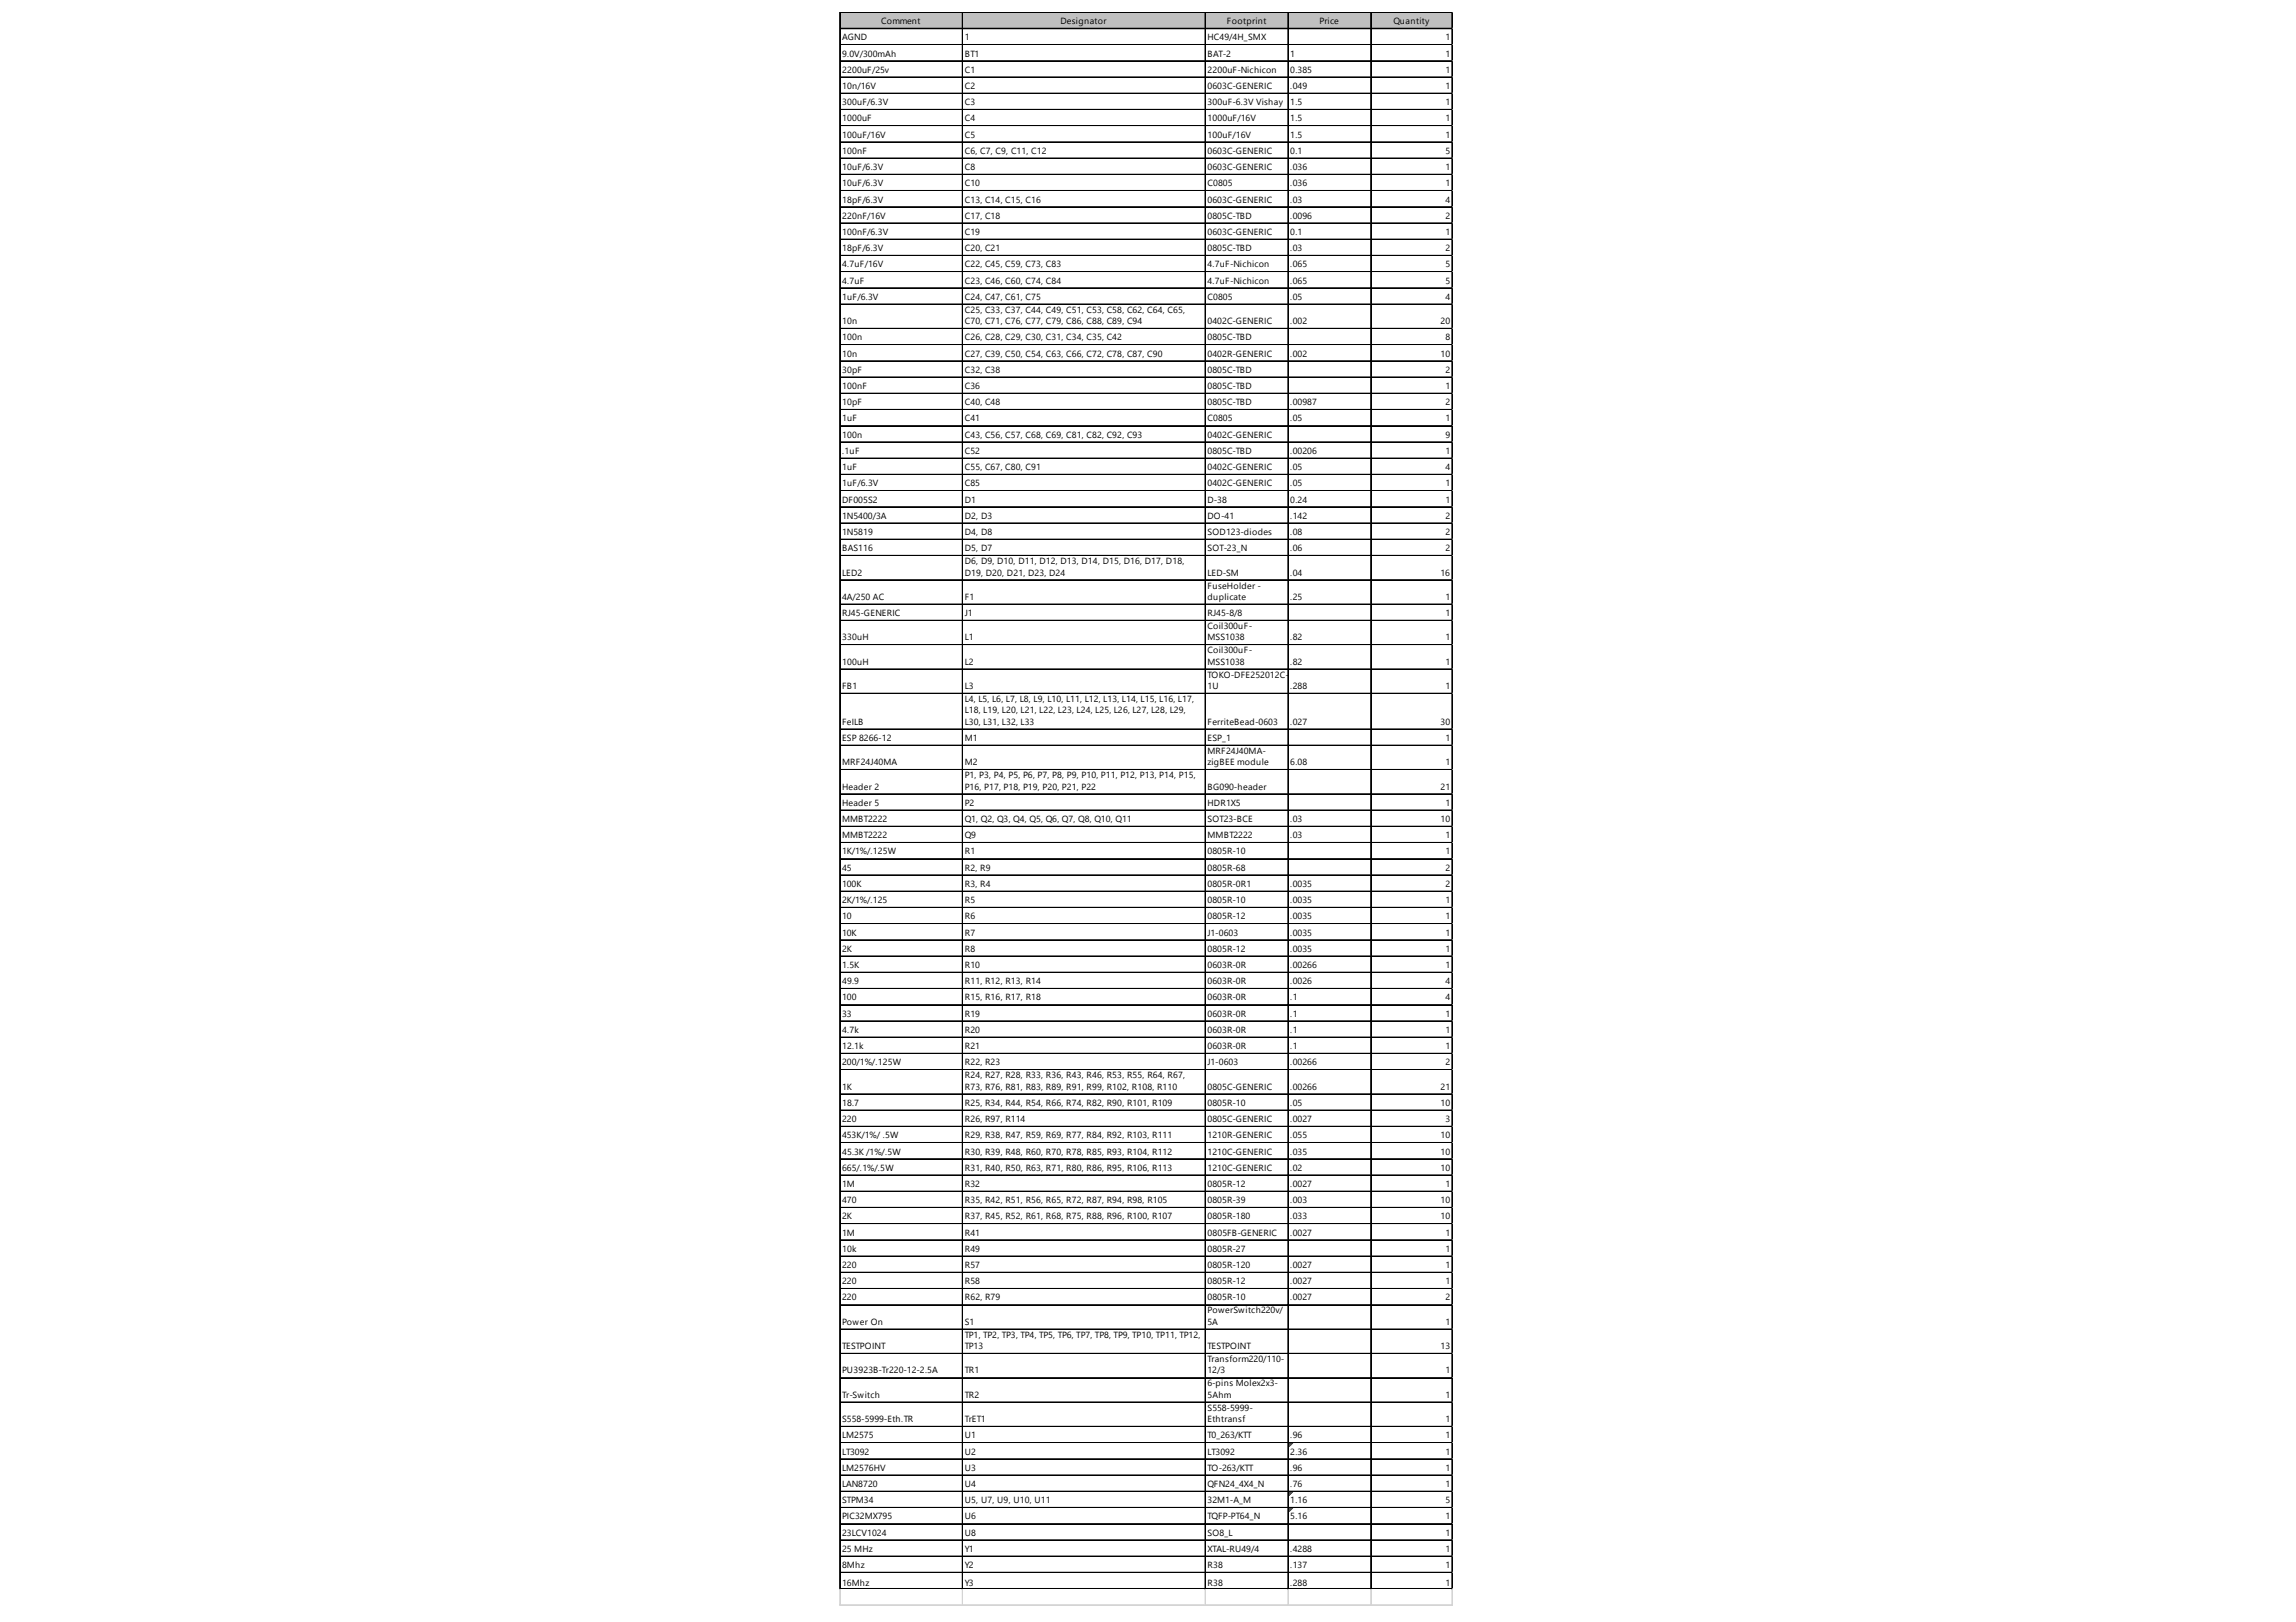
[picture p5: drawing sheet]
<svg xmlns="http://www.w3.org/2000/svg" width="297mm" height="210mm" viewBox="0 0 297 210" stroke-linecap="round" stroke-linejoin="round" font-family="sans-serif">
<defs><g id="words">
<g font-size="1.2">
<text x="108.9" y="5.2">AGND</text>
<text x="114" y="3.1">Comment</text>
<text x="124.8" y="5.2">1</text>
<text x="137.2" y="3.1">Designator</text>
<text x="156.2" y="5.2">HC49/4H_SMX</text>
<text x="158.7" y="3.1">Footprint</text>
<text x="170.7" y="3.1">Price</text>
<text x="180.3" y="3.1">Quantity</text>
<text x="187" y="5.2">1</text>
<text x="108.9" y="7.3">9.0V/300mAh</text>
<text x="108.9" y="9.4">2200uF/25v</text>
<text x="108.9" y="11.5">10n/16V</text>
<text x="124.8" y="7.3">BT1</text>
<text x="124.8" y="9.4">C1</text>
<text x="124.8" y="11.5">C2</text>
<text x="156.2" y="7.3">BAT-2</text>
<text x="156.2" y="9.4">2200uF-Nichicon</text>
<text x="156.2" y="11.5">0603C-GENERIC</text>
<text x="166.9" y="7.3">1</text>
<text x="166.9" y="9.4">0.385</text>
<text x="166.9" y="11.5">.049</text>
<text x="187" y="7.3">1</text>
<text x="187" y="9.4">1</text>
<text x="187" y="11.5">1</text>
<text x="108.9" y="13.6">300uF/6.3V</text>
<text x="108.9" y="15.7">1000uF</text>
<text x="108.9" y="17.8">100uF/16V</text>
<text x="124.8" y="13.6">C3</text>
<text x="124.8" y="15.7">C4</text>
<text x="124.8" y="17.8">C5</text>
<text x="156.2" y="13.6">300uF-6.3V Vishay</text>
<text x="156.2" y="15.7">1000uF/16V</text>
<text x="156.2" y="17.8">100uF/16V</text>
<text x="166.9" y="13.6">1.5</text>
<text x="166.9" y="15.7">1.5</text>
<text x="166.9" y="17.8">1.5</text>
<text x="187" y="13.6">1</text>
<text x="187" y="15.7">1</text>
<text x="187" y="17.8">1</text>
<text x="108.9" y="19.9">100nF</text>
<text x="108.9" y="22">10uF/6.3V</text>
<text x="124.8" y="19.9">C6, C7, C9, C11, C12</text>
<text x="124.8" y="22">C8</text>
<text x="156.2" y="19.9">0603C-GENERIC</text>
<text x="156.2" y="22">0603C-GENERIC</text>
<text x="166.9" y="19.9">0.1</text>
<text x="166.9" y="22">.036</text>
<text x="187" y="19.9">5</text>
<text x="187" y="22">1</text>
<text x="108.9" y="24.1">10uF/6.3V</text>
<text x="108.9" y="26.2">18pF/6.3V</text>
<text x="108.9" y="28.3">220nF/16V</text>
<text x="124.8" y="24.1">C10</text>
<text x="124.8" y="26.2">C13, C14, C15, C16</text>
<text x="124.8" y="28.3">C17, C18</text>
<text x="156.2" y="24.1">C0805</text>
<text x="156.2" y="26.2">0603C-GENERIC</text>
<text x="156.2" y="28.3">0805C-TBD</text>
<text x="166.9" y="24.1">.036</text>
<text x="166.9" y="26.2">.03</text>
<text x="166.9" y="28.3">.0096</text>
<text x="187" y="24.1">1</text>
<text x="187" y="26.2">4</text>
<text x="187" y="28.3">2</text>
<text x="108.9" y="30.4">100nF/6.3V</text>
<text x="108.9" y="32.5">18pF/6.3V</text>
<text x="108.9" y="34.6">4.7uF/16V</text>
<text x="124.8" y="30.4">C19</text>
<text x="124.8" y="32.5">C20, C21</text>
<text x="124.8" y="34.6">C22, C45, C59, C73, C83</text>
<text x="156.2" y="30.4">0603C-GENERIC</text>
<text x="156.2" y="32.5">0805C-TBD</text>
<text x="156.2" y="34.6">4.7uF-Nichicon</text>
<text x="166.9" y="30.4">0.1</text>
<text x="166.9" y="32.5">.03</text>
<text x="166.9" y="34.6">.065</text>
<text x="187" y="30.4">1</text>
<text x="187" y="32.5">2</text>
<text x="187" y="34.6">5</text>
<text x="108.9" y="36.7">4.7uF</text>
<text x="108.9" y="38.8">1uF/6.3V</text>
<text x="108.9" y="41.9">10n</text>
<text x="124.8" y="36.7">C23, C46, C60, C74, C84</text>
<text x="124.8" y="38.8">C24, C47, C61, C75</text>
<text x="124.8" y="40.5">C25, C33, C37, C44, C49, C51, C53, C58, C62, C64, C65,</text>
<text x="124.8" y="41.9">C70, C71, C76, C77, C79, C86, C88, C89, C94</text>
<text x="156.2" y="36.7">4.7uF-Nichicon</text>
<text x="156.2" y="38.8">C0805</text>
<text x="156.2" y="41.9">0402C-GENERIC</text>
<text x="166.9" y="36.7">.065</text>
<text x="166.9" y="38.8">.05</text>
<text x="166.9" y="41.9">.002</text>
<text x="186.4" y="41.9">20</text>
<text x="187" y="36.7">5</text>
<text x="187" y="38.8">4</text>
<text x="108.9" y="44">100n</text>
<text x="108.9" y="46.1">10n</text>
<text x="124.8" y="44">C26, C28, C29, C30, C31, C34, C35, C42</text>
<text x="124.8" y="46.1">C27, C39, C50, C54, C63, C66, C72, C78, C87, C90</text>
<text x="156.2" y="44">0805C-TBD</text>
<text x="156.2" y="46.1">0402R-GENERIC</text>
<text x="166.9" y="46.1">.002</text>
<text x="186.4" y="46.1">10</text>
<text x="187" y="44">8</text>
<text x="108.9" y="48.2">30pF</text>
<text x="108.9" y="50.3">100nF</text>
<text x="108.9" y="52.4">10pF</text>
<text x="124.8" y="48.2">C32, C38</text>
<text x="124.8" y="50.3">C36</text>
<text x="124.8" y="52.4">C40, C48</text>
<text x="156.2" y="48.2">0805C-TBD</text>
<text x="156.2" y="50.3">0805C-TBD</text>
<text x="156.2" y="52.4">0805C-TBD</text>
<text x="166.9" y="52.4">.00987</text>
<text x="187" y="48.2">2</text>
<text x="187" y="50.3">1</text>
<text x="187" y="52.4">2</text>
<text x="108.9" y="54.5">1uF</text>
<text x="108.9" y="56.6">100n</text>
<text x="108.9" y="58.7">.1uF</text>
<text x="124.8" y="54.5">C41</text>
<text x="124.8" y="56.6">C43, C56, C57, C68, C69, C81, C82, C92, C93</text>
<text x="124.8" y="58.7">C52</text>
<text x="156.2" y="54.5">C0805</text>
<text x="156.2" y="56.6">0402C-GENERIC</text>
<text x="156.2" y="58.7">0805C-TBD</text>
<text x="166.9" y="54.5">.05</text>
<text x="166.9" y="58.7">.00206</text>
<text x="187" y="54.5">1</text>
<text x="187" y="56.6">9</text>
<text x="187" y="58.7">1</text>
<text x="108.9" y="60.8">1uF</text>
<text x="108.9" y="62.9">1uF/6.3V</text>
<text x="108.9" y="65">DF005S2</text>
<text x="124.8" y="60.8">C55, C67, C80, C91</text>
<text x="124.8" y="62.9">C85</text>
<text x="124.8" y="65">D1</text>
<text x="156.2" y="60.8">0402C-GENERIC</text>
<text x="156.2" y="62.9">0402C-GENERIC</text>
<text x="156.2" y="65">D-38</text>
<text x="166.9" y="60.8">.05</text>
<text x="166.9" y="62.9">.05</text>
<text x="166.9" y="65">0.24</text>
<text x="187" y="60.8">4</text>
<text x="187" y="62.9">1</text>
<text x="187" y="65">1</text>
<text x="108.9" y="67.1">1N5400/3A</text>
<text x="108.9" y="69.2">1N5819</text>
<text x="108.9" y="71.3">BAS116</text>
<text x="124.8" y="67.1">D2, D3</text>
<text x="124.8" y="69.2">D4, D8</text>
<text x="124.8" y="71.3">D5, D7</text>
<text x="156.2" y="67.1">DO-41</text>
<text x="156.2" y="69.2">SOD123-diodes</text>
<text x="156.2" y="71.3">SOT-23_N</text>
<text x="166.9" y="67.1">.142</text>
<text x="166.9" y="69.2">.08</text>
<text x="166.9" y="71.3">.06</text>
<text x="187" y="67.1">2</text>
<text x="187" y="69.2">2</text>
<text x="187" y="71.3">2</text>
<text x="108.9" y="74.5">LED2</text>
<text x="108.9" y="77.6">4A/250 AC</text>
<text x="124.8" y="73">D6, D9, D10, D11, D12, D13, D14, D15, D16, D17, D18,</text>
<text x="124.8" y="74.5">D19, D20, D21, D23, D24</text>
<text x="124.8" y="77.6">F1</text>
<text x="156.2" y="74.5">LED-SM</text>
<text x="156.2" y="76.2">FuseHolder -</text>
<text x="156.2" y="77.6">duplicate</text>
<text x="166.9" y="74.5">.04</text>
<text x="166.9" y="77.6">.25</text>
<text x="186.4" y="74.5">16</text>
<text x="187" y="77.6">1</text>
<text x="108.9" y="79.7">RJ45-GENERIC</text>
<text x="108.9" y="82.9">330uH</text>
<text x="124.8" y="79.7">J1</text>
<text x="124.8" y="82.9">L1</text>
<text x="156.2" y="79.7">RJ45-8/8</text>
<text x="156.2" y="81.4">Coil300uF-</text>
<text x="156.2" y="82.9">MSS1038</text>
<text x="166.9" y="82.9">.82</text>
<text x="187" y="79.7">1</text>
<text x="187" y="82.9">1</text>
<text x="108.9" y="86">100uH</text>
<text x="108.9" y="89.2">FB1</text>
<text x="124.8" y="86">L2</text>
<text x="124.8" y="89.2">L3</text>
<text x="156.2" y="84.6">Coil300uF-</text>
<text x="156.2" y="86">MSS1038</text>
<text x="156.2" y="87.7">TOKO-DFE252012C-</text>
<text x="156.2" y="89.2">1U</text>
<text x="166.9" y="86">.82</text>
<text x="166.9" y="89.2">.288</text>
<text x="187" y="86">1</text>
<text x="187" y="89.2">1</text>
<text x="108.9" y="93.8">FeILB</text>
<text x="108.9" y="95.9">ESP 8266-12</text>
<text x="124.8" y="90.9">L4, L5, L6, L7, L8, L9, L10, L11, L12, L13, L14, L15, L16, L17,</text>
<text x="124.8" y="92.3">L18, L19, L20, L21, L22, L23, L24, L25, L26, L27, L28, L29,</text>
<text x="124.8" y="93.8">L30, L31, L32, L33</text>
<text x="124.8" y="95.9">M1</text>
<text x="156.2" y="93.8">FerriteBead-0603</text>
<text x="156.2" y="95.9">ESP_1</text>
<text x="166.9" y="93.8">.027</text>
<text x="186.4" y="93.8">30</text>
<text x="187" y="95.9">1</text>
<text x="108.9" y="99">MRF24J40MA</text>
<text x="124.8" y="99">M2</text>
<text x="124.8" y="100.7">P1, P3, P4, P5, P6, P7, P8, P9, P10, P11, P12, P13, P14, P15,</text>
<text x="156.2" y="97.6">MRF24J40MA-</text>
<text x="156.2" y="99">zigBEE module</text>
<text x="166.9" y="99">6.08</text>
<text x="187" y="99">1</text>
<text x="108.9" y="102.2">Header 2</text>
<text x="108.9" y="104.3">Header 5</text>
<text x="108.9" y="106.4">MMBT2222</text>
<text x="124.8" y="102.2">P16, P17, P18, P19, P20, P21, P22</text>
<text x="124.8" y="104.3">P2</text>
<text x="124.8" y="106.4">Q1, Q2, Q3, Q4, Q5, Q6, Q7, Q8, Q10, Q11</text>
<text x="156.2" y="102.2">BG090-header</text>
<text x="156.2" y="104.3">HDR1X5</text>
<text x="156.2" y="106.4">SOT23-BCE</text>
<text x="166.9" y="106.4">.03</text>
<text x="186.4" y="102.2">21</text>
<text x="186.4" y="106.4">10</text>
<text x="187" y="104.3">1</text>
<text x="108.9" y="108.5">MMBT2222</text>
<text x="108.9" y="110.6">1K/1%/.125W</text>
<text x="108.9" y="112.7">45</text>
<text x="124.8" y="108.5">Q9</text>
<text x="124.8" y="110.6">R1</text>
<text x="124.8" y="112.7">R2, R9</text>
<text x="156.2" y="108.5">MMBT2222</text>
<text x="156.2" y="110.6">0805R-10</text>
<text x="156.2" y="112.7">0805R-68</text>
<text x="166.9" y="108.5">.03</text>
<text x="187" y="108.5">1</text>
<text x="187" y="110.6">1</text>
<text x="187" y="112.7">2</text>
<text x="108.9" y="114.8">100K</text>
<text x="108.9" y="116.9">2K/1%/.125</text>
<text x="108.9" y="119">10</text>
<text x="124.8" y="114.8">R3, R4</text>
<text x="124.8" y="116.9">R5</text>
<text x="124.8" y="119">R6</text>
<text x="156.2" y="114.8">0805R-0R1</text>
<text x="156.2" y="116.9">0805R-10</text>
<text x="156.2" y="119">0805R-12</text>
<text x="166.9" y="114.8">.0035</text>
<text x="166.9" y="116.9">.0035</text>
<text x="166.9" y="119">.0035</text>
<text x="187" y="114.8">2</text>
<text x="187" y="116.9">1</text>
<text x="187" y="119">1</text>
<text x="108.9" y="121.1">10K</text>
<text x="108.9" y="123.2">2K</text>
<text x="108.9" y="125.3">1.5K</text>
<text x="124.8" y="121.1">R7</text>
<text x="124.8" y="123.2">R8</text>
<text x="124.8" y="125.3">R10</text>
<text x="156.2" y="121.1">J1-0603</text>
<text x="156.2" y="123.2">0805R-12</text>
<text x="156.2" y="125.3">0603R-0R</text>
<text x="166.9" y="121.1">.0035</text>
<text x="166.9" y="123.2">.0035</text>
<text x="166.9" y="125.3">.00266</text>
<text x="187" y="121.1">1</text>
<text x="187" y="123.2">1</text>
<text x="187" y="125.3">1</text>
<text x="108.9" y="127.4">49.9</text>
<text x="108.9" y="129.5">100</text>
<text x="108.9" y="131.6">33</text>
<text x="124.8" y="127.4">R11, R12, R13, R14</text>
<text x="124.8" y="129.5">R15, R16, R17, R18</text>
<text x="124.8" y="131.6">R19</text>
<text x="156.2" y="127.4">0603R-0R</text>
<text x="156.2" y="129.5">0603R-0R</text>
<text x="156.2" y="131.6">0603R-0R</text>
<text x="166.9" y="127.4">.0026</text>
<text x="166.9" y="129.5">.1</text>
<text x="166.9" y="131.6">.1</text>
<text x="187" y="127.4">4</text>
<text x="187" y="129.5">4</text>
<text x="187" y="131.6">1</text>
<text x="108.9" y="133.7">4.7k</text>
<text x="108.9" y="135.8">12.1k</text>
<text x="108.9" y="137.9">200/1%/.125W</text>
<text x="124.8" y="133.7">R20</text>
<text x="124.8" y="135.8">R21</text>
<text x="124.8" y="137.9">R22, R23</text>
<text x="156.2" y="133.7">0603R-0R</text>
<text x="156.2" y="135.8">0603R-0R</text>
<text x="156.2" y="137.9">J1-0603</text>
<text x="166.9" y="133.7">.1</text>
<text x="166.9" y="135.8">.1</text>
<text x="166.9" y="137.9">.00266</text>
<text x="187" y="133.7">1</text>
<text x="187" y="135.8">1</text>
<text x="187" y="137.9">2</text>
<text x="108.9" y="141">1K</text>
<text x="108.9" y="143.1">18.7</text>
<text x="124.8" y="139.5">R24, R27, R28, R33, R36, R43, R46, R53, R55, R64, R67,</text>
<text x="124.8" y="141">R73, R76, R81, R83, R89, R91, R99, R102, R108, R110</text>
<text x="124.8" y="143.1">R25, R34, R44, R54, R66, R74, R82, R90, R101, R109</text>
<text x="156.2" y="141">0805C-GENERIC</text>
<text x="156.2" y="143.1">0805R-10</text>
<text x="166.9" y="141">.00266</text>
<text x="166.9" y="143.1">.05</text>
<text x="186.4" y="141">21</text>
<text x="186.4" y="143.1">10</text>
<text x="108.9" y="145.2">220</text>
<text x="108.9" y="147.3">453K/1%/ .5W</text>
<text x="108.9" y="149.4">45.3K /1%/.5W</text>
<text x="124.8" y="145.2">R26, R97, R114</text>
<text x="124.8" y="147.3">R29, R38, R47, R59, R69, R77, R84, R92, R103, R111</text>
<text x="124.8" y="149.4">R30, R39, R48, R60, R70, R78, R85, R93, R104, R112</text>
<text x="156.2" y="145.2">0805C-GENERIC</text>
<text x="156.2" y="147.3">1210R-GENERIC</text>
<text x="156.2" y="149.4">1210C-GENERIC</text>
<text x="166.9" y="145.2">.0027</text>
<text x="166.9" y="147.3">.055</text>
<text x="166.9" y="149.4">.035</text>
<text x="186.4" y="147.3">10</text>
<text x="186.4" y="149.4">10</text>
<text x="187" y="145.2">3</text>
<text x="108.9" y="151.5">665/.1%/.5W</text>
<text x="108.9" y="153.6">1M</text>
<text x="108.9" y="155.7">470</text>
<text x="124.8" y="151.5">R31, R40, R50, R63, R71, R80, R86, R95, R106, R113</text>
<text x="124.8" y="153.6">R32</text>
<text x="124.8" y="155.7">R35, R42, R51, R56, R65, R72, R87, R94, R98, R105</text>
<text x="156.2" y="151.5">1210C-GENERIC</text>
<text x="156.2" y="153.6">0805R-12</text>
<text x="156.2" y="155.7">0805R-39</text>
<text x="166.9" y="151.5">.02</text>
<text x="166.9" y="153.6">.0027</text>
<text x="166.9" y="155.7">.003</text>
<text x="186.4" y="151.5">10</text>
<text x="186.4" y="155.7">10</text>
<text x="187" y="153.6">1</text>
<text x="108.9" y="157.8">2K</text>
<text x="108.9" y="159.9">1M</text>
<text x="124.8" y="157.8">R37, R45, R52, R61, R68, R75, R88, R96, R100, R107</text>
<text x="124.8" y="159.9">R41</text>
<text x="156.2" y="157.8">0805R-180</text>
<text x="156.2" y="159.9">0805FB-GENERIC</text>
<text x="166.9" y="157.8">.033</text>
<text x="166.9" y="159.9">.0027</text>
<text x="186.4" y="157.8">10</text>
<text x="187" y="159.9">1</text>
<text x="108.9" y="162">10k</text>
<text x="108.9" y="164.1">220</text>
<text x="108.9" y="166.2">220</text>
<text x="124.8" y="162">R49</text>
<text x="124.8" y="164.1">R57</text>
<text x="124.8" y="166.2">R58</text>
<text x="156.2" y="162">0805R-27</text>
<text x="156.2" y="164.1">0805R-120</text>
<text x="156.2" y="166.2">0805R-12</text>
<text x="166.9" y="164.1">.0027</text>
<text x="166.9" y="166.2">.0027</text>
<text x="187" y="162">1</text>
<text x="187" y="164.1">1</text>
<text x="187" y="166.2">1</text>
<text x="108.9" y="168.3">220</text>
<text x="108.9" y="171.4">Power On</text>
<text x="124.8" y="168.3">R62, R79</text>
<text x="124.8" y="171.4">S1</text>
<text x="124.8" y="173.1">TP1, TP2, TP3, TP4, TP5, TP6, TP7, TP8, TP9, TP10, TP11, TP12,</text>
<text x="156.2" y="168.3">0805R-10</text>
<text x="156.2" y="170">PowerSwitch220v/</text>
<text x="156.2" y="171.4">5A</text>
<text x="166.9" y="168.3">.0027</text>
<text x="187" y="168.3">2</text>
<text x="187" y="171.4">1</text>
<text x="108.9" y="174.6">TESTPOINT</text>
<text x="108.9" y="177.7">PU3923B-Tr220-12-2.5A</text>
<text x="124.8" y="174.6">TP13</text>
<text x="124.8" y="177.7">TR1</text>
<text x="156.2" y="174.6">TESTPOINT</text>
<text x="156.2" y="176.3">Transform220/110-</text>
<text x="156.2" y="177.7">12/3</text>
<text x="156.2" y="179.4">6-pins Molex2x3-</text>
<text x="186.4" y="174.6">13</text>
<text x="187" y="177.7">1</text>
<text x="108.9" y="180.9">Tr-Switch</text>
<text x="108.9" y="184">S558-5999-Eth.TR</text>
<text x="124.8" y="180.9">TR2</text>
<text x="124.8" y="184">TrET1</text>
<text x="156.2" y="180.9">5Ahm</text>
<text x="156.2" y="182.6">S558-5999-</text>
<text x="156.2" y="184">Ethtransf</text>
<text x="187" y="180.9">1</text>
<text x="187" y="184">1</text>
<text x="108.9" y="186.1">LM2575</text>
<text x="108.9" y="188.2">LT3092</text>
<text x="108.9" y="190.3">LM2576HV</text>
<text x="124.8" y="186.1">U1</text>
<text x="124.8" y="188.2">U2</text>
<text x="124.8" y="190.3">U3</text>
<text x="156.2" y="186.1">T0_263/KTT</text>
<text x="156.2" y="188.2">LT3092</text>
<text x="156.2" y="190.3">TO-263/KTT</text>
<text x="166.9" y="186.1">.96</text>
<text x="166.9" y="188.2">2.36</text>
<text x="166.9" y="190.3">.96</text>
<text x="187" y="186.1">1</text>
<text x="187" y="188.2">1</text>
<text x="187" y="190.3">1</text>
<text x="108.9" y="192.4">LAN8720</text>
<text x="108.9" y="194.5">STPM34</text>
<text x="108.9" y="196.6">PIC32MX795</text>
<text x="124.8" y="192.4">U4</text>
<text x="124.8" y="194.5">U5, U7, U9, U10, U11</text>
<text x="124.8" y="196.6">U6</text>
<text x="156.2" y="192.4">QFN24_4X4_N</text>
<text x="156.2" y="194.5">32M1-A_M</text>
<text x="156.2" y="196.6">TQFP-PT64_N</text>
<text x="166.9" y="192.4">.76</text>
<text x="166.9" y="194.5">1.16</text>
<text x="166.9" y="196.6">5.16</text>
<text x="187" y="192.4">1</text>
<text x="187" y="194.5">5</text>
<text x="187" y="196.6">1</text>
<text x="108.9" y="198.7">23LCV1024</text>
<text x="108.9" y="200.8">25 MHz</text>
<text x="108.9" y="202.9">8Mhz</text>
<text x="124.8" y="198.7">U8</text>
<text x="124.8" y="200.8">Y1</text>
<text x="124.8" y="202.9">Y2</text>
<text x="156.2" y="198.7">SO8_L</text>
<text x="156.2" y="200.8">XTAL-RU49/4</text>
<text x="156.2" y="202.9">R38</text>
<text x="166.9" y="200.8">.4288</text>
<text x="166.9" y="202.9">.137</text>
<text x="187" y="198.7">1</text>
<text x="187" y="200.8">1</text>
<text x="187" y="202.9">1</text>
<text x="108.9" y="205.2">16Mhz</text>
<text x="124.8" y="205.2">Y3</text>
<text x="156.2" y="205.2">R38</text>
<text x="166.9" y="205.2">.288</text>
<text x="187" y="205.2">1</text>
</g>
</g></defs>
<path d="M108.7 1.6h79.2v2.2h-79.2z" fill="#c0c0c0"/>
<path d="M166.7 186.8h.5" fill="none" stroke="#008000" stroke-width=".13"/>
<path d="M166.7 186.8h.5v.1h-.5z" fill="#008000"/>
<path d="M166.7 186.9h.4" fill="none" stroke="#008000" stroke-width=".13"/>
<path d="M166.7 186.9h.4v.1h-.4z" fill="#008000"/>
<path d="M166.7 187h.3" fill="none" stroke="#008000" stroke-width=".13"/>
<path d="M166.7 187h.3v.1h-.3z" fill="#008000"/>
<path d="M166.7 187.1h.2" fill="none" stroke="#008000" stroke-width=".13"/>
<path d="M166.7 187.1h.2v.1h-.2z" fill="#008000"/>
<path d="M166.7 187.2h.1" fill="none" stroke="#008000" stroke-width=".13"/>
<path d="M166.7 187.2h.1v.1h-.1z" fill="#008000"/>
<path d="M166.7 193.1h.5" fill="none" stroke="#008000" stroke-width=".13"/>
<path d="M166.7 193.1h.5v.1h-.5z" fill="#008000"/>
<path d="M166.7 193.2h.4" fill="none" stroke="#008000" stroke-width=".13"/>
<path d="M166.7 193.2h.4v.1h-.4z" fill="#008000"/>
<path d="M166.7 193.3h.3" fill="none" stroke="#008000" stroke-width=".13"/>
<path d="M166.7 193.3h.3v.1h-.3z" fill="#008000"/>
<path d="M166.7 193.4h.2" fill="none" stroke="#008000" stroke-width=".13"/>
<path d="M166.7 193.4h.2v.1h-.2z" fill="#008000"/>
<path d="M166.7 193.5h.1" fill="none" stroke="#008000" stroke-width=".13"/>
<path d="M166.7 193.5h.1v.1h-.1z" fill="#008000"/>
<path d="M166.7 195.2h.5" fill="none" stroke="#008000" stroke-width=".13"/>
<path d="M166.7 195.2h.5v.1h-.5z" fill="#008000"/>
<path d="M166.7 195.3h.4" fill="none" stroke="#008000" stroke-width=".13"/>
<path d="M166.7 195.3h.4v.1h-.4z" fill="#008000"/>
<path d="M166.7 195.4h.3" fill="none" stroke="#008000" stroke-width=".13"/>
<path d="M166.7 195.4h.3v.1h-.3z" fill="#008000"/>
<path d="M166.7 195.5h.2" fill="none" stroke="#008000" stroke-width=".13"/>
<path d="M166.7 195.5h.2v.1h-.2z" fill="#008000"/>
<path d="M166.7 195.6h.1" fill="none" stroke="#008000" stroke-width=".13"/>
<path d="M166.7 195.6h.1v.1h-.1z" fill="#008000"/>
<g fill="none" stroke="#000" stroke-width=".13">
<path d="M108.6 1.6v204.1M108.7 1.6v204.1M108.7 1.6h79.2M108.7 3.7h79.2M108.7 5.8h79.2M108.7 7.9h79.2M108.7 10h79.2M108.7 12.1h79.2M108.7 14.2h79.2M108.7 16.3h79.2M108.7 18.4h79.2M124.5 1.7v204"/>
<path d="M155.9 1.7v204M156 1.7v204M166.6 1.7v204M166.7 1.7v204M177.3 1.7v204M177.4 1.7v204M187.8 1.7v204M187.9 1.7v204M108.7 20.4h79.2M108.7 20.5h79.2M108.7 22.5h79.2M108.7 22.6h79.2"/>
<path d="M108.7 24.6h79.2M108.7 24.7h79.2M108.7 26.7h79.2M108.7 26.8h79.2M108.7 28.8h79.2M108.7 28.9h79.2M108.7 30.9h79.2M108.7 31h79.2M108.7 33h79.2M108.7 33.1h79.2M108.7 35.1h79.2M108.7 35.2h79.2"/>
<path d="M108.7 37.2h79.2M108.7 37.3h79.2M108.7 39.3h79.2M108.7 39.4h79.2M108.7 42.5h79.2M108.7 44.6h79.2M108.7 46.7h79.2M108.7 48.8h79.2M108.7 50.9h79.2M108.7 53h79.2M108.7 55.1h79.2M108.7 57.2h79.2"/>
<path d="M108.7 59.3h79.2M108.7 61.4h79.2M108.7 63.5h79.2M108.7 65.6h79.2M108.7 67.7h79.2M108.7 69.8h79.2M108.7 71.9h79.2M108.7 75h79.2M108.7 75.1h79.2M108.7 78.2h79.2M108.7 80.3h79.2M108.7 83.4h79.2"/>
<path d="M108.7 83.5h79.2M108.7 86.6h79.2M108.7 89.7h79.2M108.7 89.8h79.2M108.7 94.3h79.2M108.7 94.4h79.2M108.7 96.4h79.2M108.7 96.5h79.2M108.7 99.6h79.2M108.7 102.7h79.2M108.7 102.8h79.2M108.7 104.8h79.2"/>
<path d="M108.7 104.9h79.2M108.7 106.9h79.2M108.7 107h79.2M108.7 109h79.2M108.7 109.1h79.2M108.7 111.1h79.2M108.7 111.2h79.2M108.7 113.2h79.2M108.7 113.3h79.2M108.7 115.3h79.2M108.7 115.4h79.2M108.7 117.4h79.2"/>
<path d="M108.7 117.5h79.2M108.7 119.5h79.2M108.7 119.6h79.2M108.7 121.6h79.2M108.7 121.7h79.2M108.7 123.7h79.2M108.7 123.8h79.2M108.7 125.8h79.2M108.7 125.9h79.2M108.7 127.9h79.2M108.7 128h79.2M108.7 130h79.2"/>
<path d="M108.7 130.1h79.2M108.7 132.1h79.2M108.7 132.2h79.2M108.7 134.2h79.2M108.7 134.3h79.2M108.7 136.3h79.2M108.7 136.4h79.2M108.7 138.4h79.2M108.7 138.5h79.2M108.7 141.6h79.2M108.7 143.7h79.2M108.7 145.7h79.2"/>
<path d="M108.7 145.8h79.2M108.7 147.8h79.2M108.7 147.9h79.2M108.7 149.9h79.2M108.7 150h79.2M108.7 152h79.2M108.7 152.1h79.2M108.7 154.1h79.2M108.7 154.2h79.2M108.7 156.2h79.2M108.7 156.3h79.2M108.7 158.3h79.2"/>
<path d="M108.7 158.4h79.2M108.7 160.4h79.2M108.7 160.5h79.2M108.7 162.5h79.2M108.7 162.6h79.2M108.7 164.6h79.2M108.7 164.7h79.2M108.7 166.7h79.2M108.7 166.8h79.2M108.7 168.8h79.2M108.7 168.9h79.2M108.7 172h79.2"/>
<path d="M108.7 175.1h79.2M108.7 175.2h79.2M108.7 178.3h79.2M108.7 181.4h79.2M108.7 181.5h79.2M108.7 184.6h79.2M108.7 186.7h79.2M108.7 188.8h79.2M108.7 190.9h79.2M108.7 193h79.2M108.7 195.1h79.2M108.7 197.2h79.2"/>
<path d="M108.7 199.3h79.2M108.7 201.4h79.2M108.7 203.5h79.2M108.7 205.6h79.2"/>
</g>
<path d="M187.9 1.6h.1M108.6 205.7v2.1M108.7 205.7v2.1M124.5 205.7v2.1M155.9 205.7v2.1M156 205.7v2.1M166.6 205.7v2.1M166.7 205.7v2.1M177.3 205.7v2.1M177.4 205.7v2.1M187.8 205.7v2.1M187.9 205.7v2.1" fill="none" stroke="#d4d4d4" stroke-width=".13"/>
<path d="M187.9 1.6l.1 .1z" fill="#d4d4d4"/>
<path d="M187.9 3.7h.1" fill="none" stroke="#d4d4d4" stroke-width=".13"/>
<path d="M187.9 3.7l.1 .1z" fill="#d4d4d4"/>
<path d="M187.9 5.8h.1" fill="none" stroke="#d4d4d4" stroke-width=".13"/>
<path d="M187.9 5.8l.1 .1z" fill="#d4d4d4"/>
<path d="M187.9 7.9h.1" fill="none" stroke="#d4d4d4" stroke-width=".13"/>
<path d="M187.9 7.9l.1 .1z" fill="#d4d4d4"/>
<path d="M187.9 10h.1" fill="none" stroke="#d4d4d4" stroke-width=".13"/>
<path d="M187.9 10l.1 .1z" fill="#d4d4d4"/>
<path d="M187.9 12.1h.1" fill="none" stroke="#d4d4d4" stroke-width=".13"/>
<path d="M187.9 12.1l.1 .1z" fill="#d4d4d4"/>
<path d="M187.9 14.2h.1" fill="none" stroke="#d4d4d4" stroke-width=".13"/>
<path d="M187.9 14.2l.1 .1z" fill="#d4d4d4"/>
<path d="M187.9 16.3h.1" fill="none" stroke="#d4d4d4" stroke-width=".13"/>
<path d="M187.9 16.3l.1 .1z" fill="#d4d4d4"/>
<path d="M187.9 18.4h.1" fill="none" stroke="#d4d4d4" stroke-width=".13"/>
<path d="M187.9 18.4l.1 .1z" fill="#d4d4d4"/>
<path d="M187.9 20.4h.1" fill="none" stroke="#d4d4d4" stroke-width=".13"/>
<path d="M187.9 20.4l.1 .2z" fill="#d4d4d4"/>
<path d="M187.9 22.5h.1" fill="none" stroke="#d4d4d4" stroke-width=".13"/>
<path d="M187.9 22.5l.1 .2z" fill="#d4d4d4"/>
<path d="M187.9 24.6h.1" fill="none" stroke="#d4d4d4" stroke-width=".13"/>
<path d="M187.9 24.6l.1 .2z" fill="#d4d4d4"/>
<path d="M187.9 26.7h.1" fill="none" stroke="#d4d4d4" stroke-width=".13"/>
<path d="M187.9 26.7l.1 .2z" fill="#d4d4d4"/>
<path d="M187.9 28.8h.1" fill="none" stroke="#d4d4d4" stroke-width=".13"/>
<path d="M187.9 28.8l.1 .1z" fill="#d4d4d4"/>
<path d="M187.9 30.9h.1" fill="none" stroke="#d4d4d4" stroke-width=".13"/>
<path d="M187.9 30.9l.1 .1z" fill="#d4d4d4"/>
<path d="M187.9 33h.1" fill="none" stroke="#d4d4d4" stroke-width=".13"/>
<path d="M187.9 33l.1 .1z" fill="#d4d4d4"/>
<path d="M187.9 35.1h.1" fill="none" stroke="#d4d4d4" stroke-width=".13"/>
<path d="M187.9 35.1l.1 .1z" fill="#d4d4d4"/>
<path d="M187.9 37.2h.1" fill="none" stroke="#d4d4d4" stroke-width=".13"/>
<path d="M187.9 37.2l.1 .1z" fill="#d4d4d4"/>
<path d="M187.9 39.3h.1" fill="none" stroke="#d4d4d4" stroke-width=".13"/>
<path d="M187.9 39.3l.1 .1z" fill="#d4d4d4"/>
<path d="M187.9 42.5h.1" fill="none" stroke="#d4d4d4" stroke-width=".13"/>
<path d="M187.9 42.5l.1 .1z" fill="#d4d4d4"/>
<path d="M187.9 44.6h.1" fill="none" stroke="#d4d4d4" stroke-width=".13"/>
<path d="M187.9 44.6l.1 .1z" fill="#d4d4d4"/>
<path d="M187.9 46.7h.1" fill="none" stroke="#d4d4d4" stroke-width=".13"/>
<path d="M187.9 46.7l.1 .1z" fill="#d4d4d4"/>
<path d="M187.9 48.8h.1" fill="none" stroke="#d4d4d4" stroke-width=".13"/>
<path d="M187.9 48.8l.1 .1z" fill="#d4d4d4"/>
<path d="M187.9 50.9h.1" fill="none" stroke="#d4d4d4" stroke-width=".13"/>
<path d="M187.9 50.9l.1 .1z" fill="#d4d4d4"/>
<path d="M187.9 53h.1" fill="none" stroke="#d4d4d4" stroke-width=".13"/>
<path d="M187.9 53l.1 .1z" fill="#d4d4d4"/>
<path d="M187.9 55.1h.1" fill="none" stroke="#d4d4d4" stroke-width=".13"/>
<path d="M187.9 55.1l.1 .1z" fill="#d4d4d4"/>
<path d="M187.9 57.2h.1" fill="none" stroke="#d4d4d4" stroke-width=".13"/>
<path d="M187.9 57.2l.1 .1z" fill="#d4d4d4"/>
<path d="M187.9 59.3h.1" fill="none" stroke="#d4d4d4" stroke-width=".13"/>
<path d="M187.9 59.3l.1 .1z" fill="#d4d4d4"/>
<path d="M187.9 61.4h.1" fill="none" stroke="#d4d4d4" stroke-width=".13"/>
<path d="M187.9 61.4l.1 .1z" fill="#d4d4d4"/>
<path d="M187.9 63.5h.1" fill="none" stroke="#d4d4d4" stroke-width=".13"/>
<path d="M187.9 63.5l.1 .1z" fill="#d4d4d4"/>
<path d="M187.9 65.6h.1" fill="none" stroke="#d4d4d4" stroke-width=".13"/>
<path d="M187.9 65.6l.1 .1z" fill="#d4d4d4"/>
<path d="M187.9 67.7h.1" fill="none" stroke="#d4d4d4" stroke-width=".13"/>
<path d="M187.9 67.7l.1 .1z" fill="#d4d4d4"/>
<path d="M187.9 69.8h.1" fill="none" stroke="#d4d4d4" stroke-width=".13"/>
<path d="M187.9 69.8l.1 .1z" fill="#d4d4d4"/>
<path d="M187.9 71.9h.1" fill="none" stroke="#d4d4d4" stroke-width=".13"/>
<path d="M187.9 71.9l.1 .1z" fill="#d4d4d4"/>
<path d="M187.9 75h.1" fill="none" stroke="#d4d4d4" stroke-width=".13"/>
<path d="M187.9 75l.1 .1z" fill="#d4d4d4"/>
<path d="M187.9 78.2h.1" fill="none" stroke="#d4d4d4" stroke-width=".13"/>
<path d="M187.9 78.2l.1 .1z" fill="#d4d4d4"/>
<path d="M187.9 80.3h.1" fill="none" stroke="#d4d4d4" stroke-width=".13"/>
<path d="M187.9 80.3l.1 .1z" fill="#d4d4d4"/>
<path d="M187.9 83.4h.1" fill="none" stroke="#d4d4d4" stroke-width=".13"/>
<path d="M187.9 83.4l.1 .1z" fill="#d4d4d4"/>
<path d="M187.9 86.6h.1" fill="none" stroke="#d4d4d4" stroke-width=".13"/>
<path d="M187.9 86.6l.1 .1z" fill="#d4d4d4"/>
<path d="M187.9 89.7h.1" fill="none" stroke="#d4d4d4" stroke-width=".13"/>
<path d="M187.9 89.7l.1 .1z" fill="#d4d4d4"/>
<path d="M187.9 94.3h.1" fill="none" stroke="#d4d4d4" stroke-width=".13"/>
<path d="M187.9 94.3l.1 .1z" fill="#d4d4d4"/>
<path d="M187.9 96.4h.1" fill="none" stroke="#d4d4d4" stroke-width=".13"/>
<path d="M187.9 96.4l.1 .1z" fill="#d4d4d4"/>
<path d="M187.9 99.6h.1" fill="none" stroke="#d4d4d4" stroke-width=".13"/>
<path d="M187.9 99.6l.1 .1z" fill="#d4d4d4"/>
<path d="M187.9 102.7h.1" fill="none" stroke="#d4d4d4" stroke-width=".13"/>
<path d="M187.9 102.7l.1 .1z" fill="#d4d4d4"/>
<path d="M187.9 104.8h.1" fill="none" stroke="#d4d4d4" stroke-width=".13"/>
<path d="M187.9 104.8l.1 .1z" fill="#d4d4d4"/>
<path d="M187.9 106.9h.1" fill="none" stroke="#d4d4d4" stroke-width=".13"/>
<path d="M187.9 106.9l.1 .1z" fill="#d4d4d4"/>
<path d="M187.9 109h.1" fill="none" stroke="#d4d4d4" stroke-width=".13"/>
<path d="M187.9 109l.1 .1z" fill="#d4d4d4"/>
<path d="M187.9 111.1h.1" fill="none" stroke="#d4d4d4" stroke-width=".13"/>
<path d="M187.9 111.1l.1 .1z" fill="#d4d4d4"/>
<path d="M187.9 113.2h.1" fill="none" stroke="#d4d4d4" stroke-width=".13"/>
<path d="M187.9 113.2l.1 .1z" fill="#d4d4d4"/>
<path d="M187.9 115.3h.1" fill="none" stroke="#d4d4d4" stroke-width=".13"/>
<path d="M187.9 115.3l.1 .1z" fill="#d4d4d4"/>
<path d="M187.9 117.4h.1" fill="none" stroke="#d4d4d4" stroke-width=".13"/>
<path d="M187.9 117.4l.1 .1z" fill="#d4d4d4"/>
<path d="M187.9 119.5h.1" fill="none" stroke="#d4d4d4" stroke-width=".13"/>
<path d="M187.9 119.5l.1 .1z" fill="#d4d4d4"/>
<path d="M187.9 121.6h.1" fill="none" stroke="#d4d4d4" stroke-width=".13"/>
<path d="M187.9 121.6l.1 .1z" fill="#d4d4d4"/>
<path d="M187.9 123.7h.1" fill="none" stroke="#d4d4d4" stroke-width=".13"/>
<path d="M187.9 123.7l.1 .1z" fill="#d4d4d4"/>
<path d="M187.9 125.8h.1" fill="none" stroke="#d4d4d4" stroke-width=".13"/>
<path d="M187.9 125.8l.1 .1z" fill="#d4d4d4"/>
<path d="M187.9 127.9h.1" fill="none" stroke="#d4d4d4" stroke-width=".13"/>
<path d="M187.9 127.9l.1 .1z" fill="#d4d4d4"/>
<path d="M187.9 130h.1" fill="none" stroke="#d4d4d4" stroke-width=".13"/>
<path d="M187.9 130l.1 .1z" fill="#d4d4d4"/>
<path d="M187.9 132.1h.1" fill="none" stroke="#d4d4d4" stroke-width=".13"/>
<path d="M187.9 132.1l.1 .1z" fill="#d4d4d4"/>
<path d="M187.9 134.2h.1" fill="none" stroke="#d4d4d4" stroke-width=".13"/>
<path d="M187.9 134.2l.1 .1z" fill="#d4d4d4"/>
<path d="M187.9 136.3h.1" fill="none" stroke="#d4d4d4" stroke-width=".13"/>
<path d="M187.9 136.3l.1 .1z" fill="#d4d4d4"/>
<path d="M187.9 138.4h.1" fill="none" stroke="#d4d4d4" stroke-width=".13"/>
<path d="M187.9 138.4l.1 .1z" fill="#d4d4d4"/>
<path d="M187.9 141.6h.1" fill="none" stroke="#d4d4d4" stroke-width=".13"/>
<path d="M187.9 141.6l.1 .1z" fill="#d4d4d4"/>
<path d="M187.9 143.7h.1" fill="none" stroke="#d4d4d4" stroke-width=".13"/>
<path d="M187.9 143.7l.1 .1z" fill="#d4d4d4"/>
<path d="M187.9 145.7h.1" fill="none" stroke="#d4d4d4" stroke-width=".13"/>
<path d="M187.9 145.7l.1 .2z" fill="#d4d4d4"/>
<path d="M187.9 147.8h.1" fill="none" stroke="#d4d4d4" stroke-width=".13"/>
<path d="M187.9 147.8l.1 .2z" fill="#d4d4d4"/>
<path d="M187.9 149.9h.1" fill="none" stroke="#d4d4d4" stroke-width=".13"/>
<path d="M187.9 149.9l.1 .2z" fill="#d4d4d4"/>
<path d="M187.9 152h.1" fill="none" stroke="#d4d4d4" stroke-width=".13"/>
<path d="M187.9 152l.1 .2z" fill="#d4d4d4"/>
<path d="M187.9 154.1h.1" fill="none" stroke="#d4d4d4" stroke-width=".13"/>
<path d="M187.9 154.1l.1 .1z" fill="#d4d4d4"/>
<path d="M187.9 156.2h.1" fill="none" stroke="#d4d4d4" stroke-width=".13"/>
<path d="M187.9 156.2l.1 .1z" fill="#d4d4d4"/>
<path d="M187.9 158.3h.1" fill="none" stroke="#d4d4d4" stroke-width=".13"/>
<path d="M187.9 158.3l.1 .1z" fill="#d4d4d4"/>
<path d="M187.9 160.4h.1" fill="none" stroke="#d4d4d4" stroke-width=".13"/>
<path d="M187.9 160.4l.1 .1z" fill="#d4d4d4"/>
<path d="M187.9 162.5h.1" fill="none" stroke="#d4d4d4" stroke-width=".13"/>
<path d="M187.9 162.5l.1 .1z" fill="#d4d4d4"/>
<path d="M187.9 164.6h.1" fill="none" stroke="#d4d4d4" stroke-width=".13"/>
<path d="M187.9 164.6l.1 .1z" fill="#d4d4d4"/>
<path d="M187.9 166.7h.1" fill="none" stroke="#d4d4d4" stroke-width=".13"/>
<path d="M187.9 166.7l.1 .1z" fill="#d4d4d4"/>
<path d="M187.9 168.8h.1" fill="none" stroke="#d4d4d4" stroke-width=".13"/>
<path d="M187.9 168.8l.1 .1z" fill="#d4d4d4"/>
<path d="M187.9 172h.1" fill="none" stroke="#d4d4d4" stroke-width=".13"/>
<path d="M187.9 172l.1 .1z" fill="#d4d4d4"/>
<path d="M187.9 175.1h.1" fill="none" stroke="#d4d4d4" stroke-width=".13"/>
<path d="M187.9 175.1l.1 .1z" fill="#d4d4d4"/>
<path d="M187.9 178.3h.1" fill="none" stroke="#d4d4d4" stroke-width=".13"/>
<path d="M187.9 178.3l.1 .1z" fill="#d4d4d4"/>
<path d="M187.9 181.4h.1" fill="none" stroke="#d4d4d4" stroke-width=".13"/>
<path d="M187.9 181.4l.1 .1z" fill="#d4d4d4"/>
<path d="M187.9 184.6h.1" fill="none" stroke="#d4d4d4" stroke-width=".13"/>
<path d="M187.9 184.6l.1 .1z" fill="#d4d4d4"/>
<path d="M187.9 186.7h.1" fill="none" stroke="#d4d4d4" stroke-width=".13"/>
<path d="M187.9 186.7l.1 .1z" fill="#d4d4d4"/>
<path d="M187.9 188.8h.1" fill="none" stroke="#d4d4d4" stroke-width=".13"/>
<path d="M187.9 188.8l.1 .1z" fill="#d4d4d4"/>
<path d="M187.9 190.9h.1" fill="none" stroke="#d4d4d4" stroke-width=".13"/>
<path d="M187.9 190.9l.1 .1z" fill="#d4d4d4"/>
<path d="M187.9 193h.1" fill="none" stroke="#d4d4d4" stroke-width=".13"/>
<path d="M187.9 193l.1 .1z" fill="#d4d4d4"/>
<path d="M187.9 195.1h.1" fill="none" stroke="#d4d4d4" stroke-width=".13"/>
<path d="M187.9 195.1l.1 .1z" fill="#d4d4d4"/>
<path d="M187.9 197.2h.1" fill="none" stroke="#d4d4d4" stroke-width=".13"/>
<path d="M187.9 197.2l.1 .1z" fill="#d4d4d4"/>
<path d="M187.9 199.3h.1" fill="none" stroke="#d4d4d4" stroke-width=".13"/>
<path d="M187.9 199.3l.1 .1z" fill="#d4d4d4"/>
<path d="M187.9 201.4h.1" fill="none" stroke="#d4d4d4" stroke-width=".13"/>
<path d="M187.9 201.4l.1 .1z" fill="#d4d4d4"/>
<path d="M187.9 203.5h.1" fill="none" stroke="#d4d4d4" stroke-width=".13"/>
<path d="M187.9 203.5l.1 .1z" fill="#d4d4d4"/>
<path d="M187.9 205.6h.1" fill="none" stroke="#d4d4d4" stroke-width=".13"/>
<path d="M187.9 205.6l.1 .1z" fill="#d4d4d4"/>
<path d="M108.6 207.7h79.4" fill="none" stroke="#d4d4d4" stroke-width=".13"/>
<use href="#words"/>
</svg>
